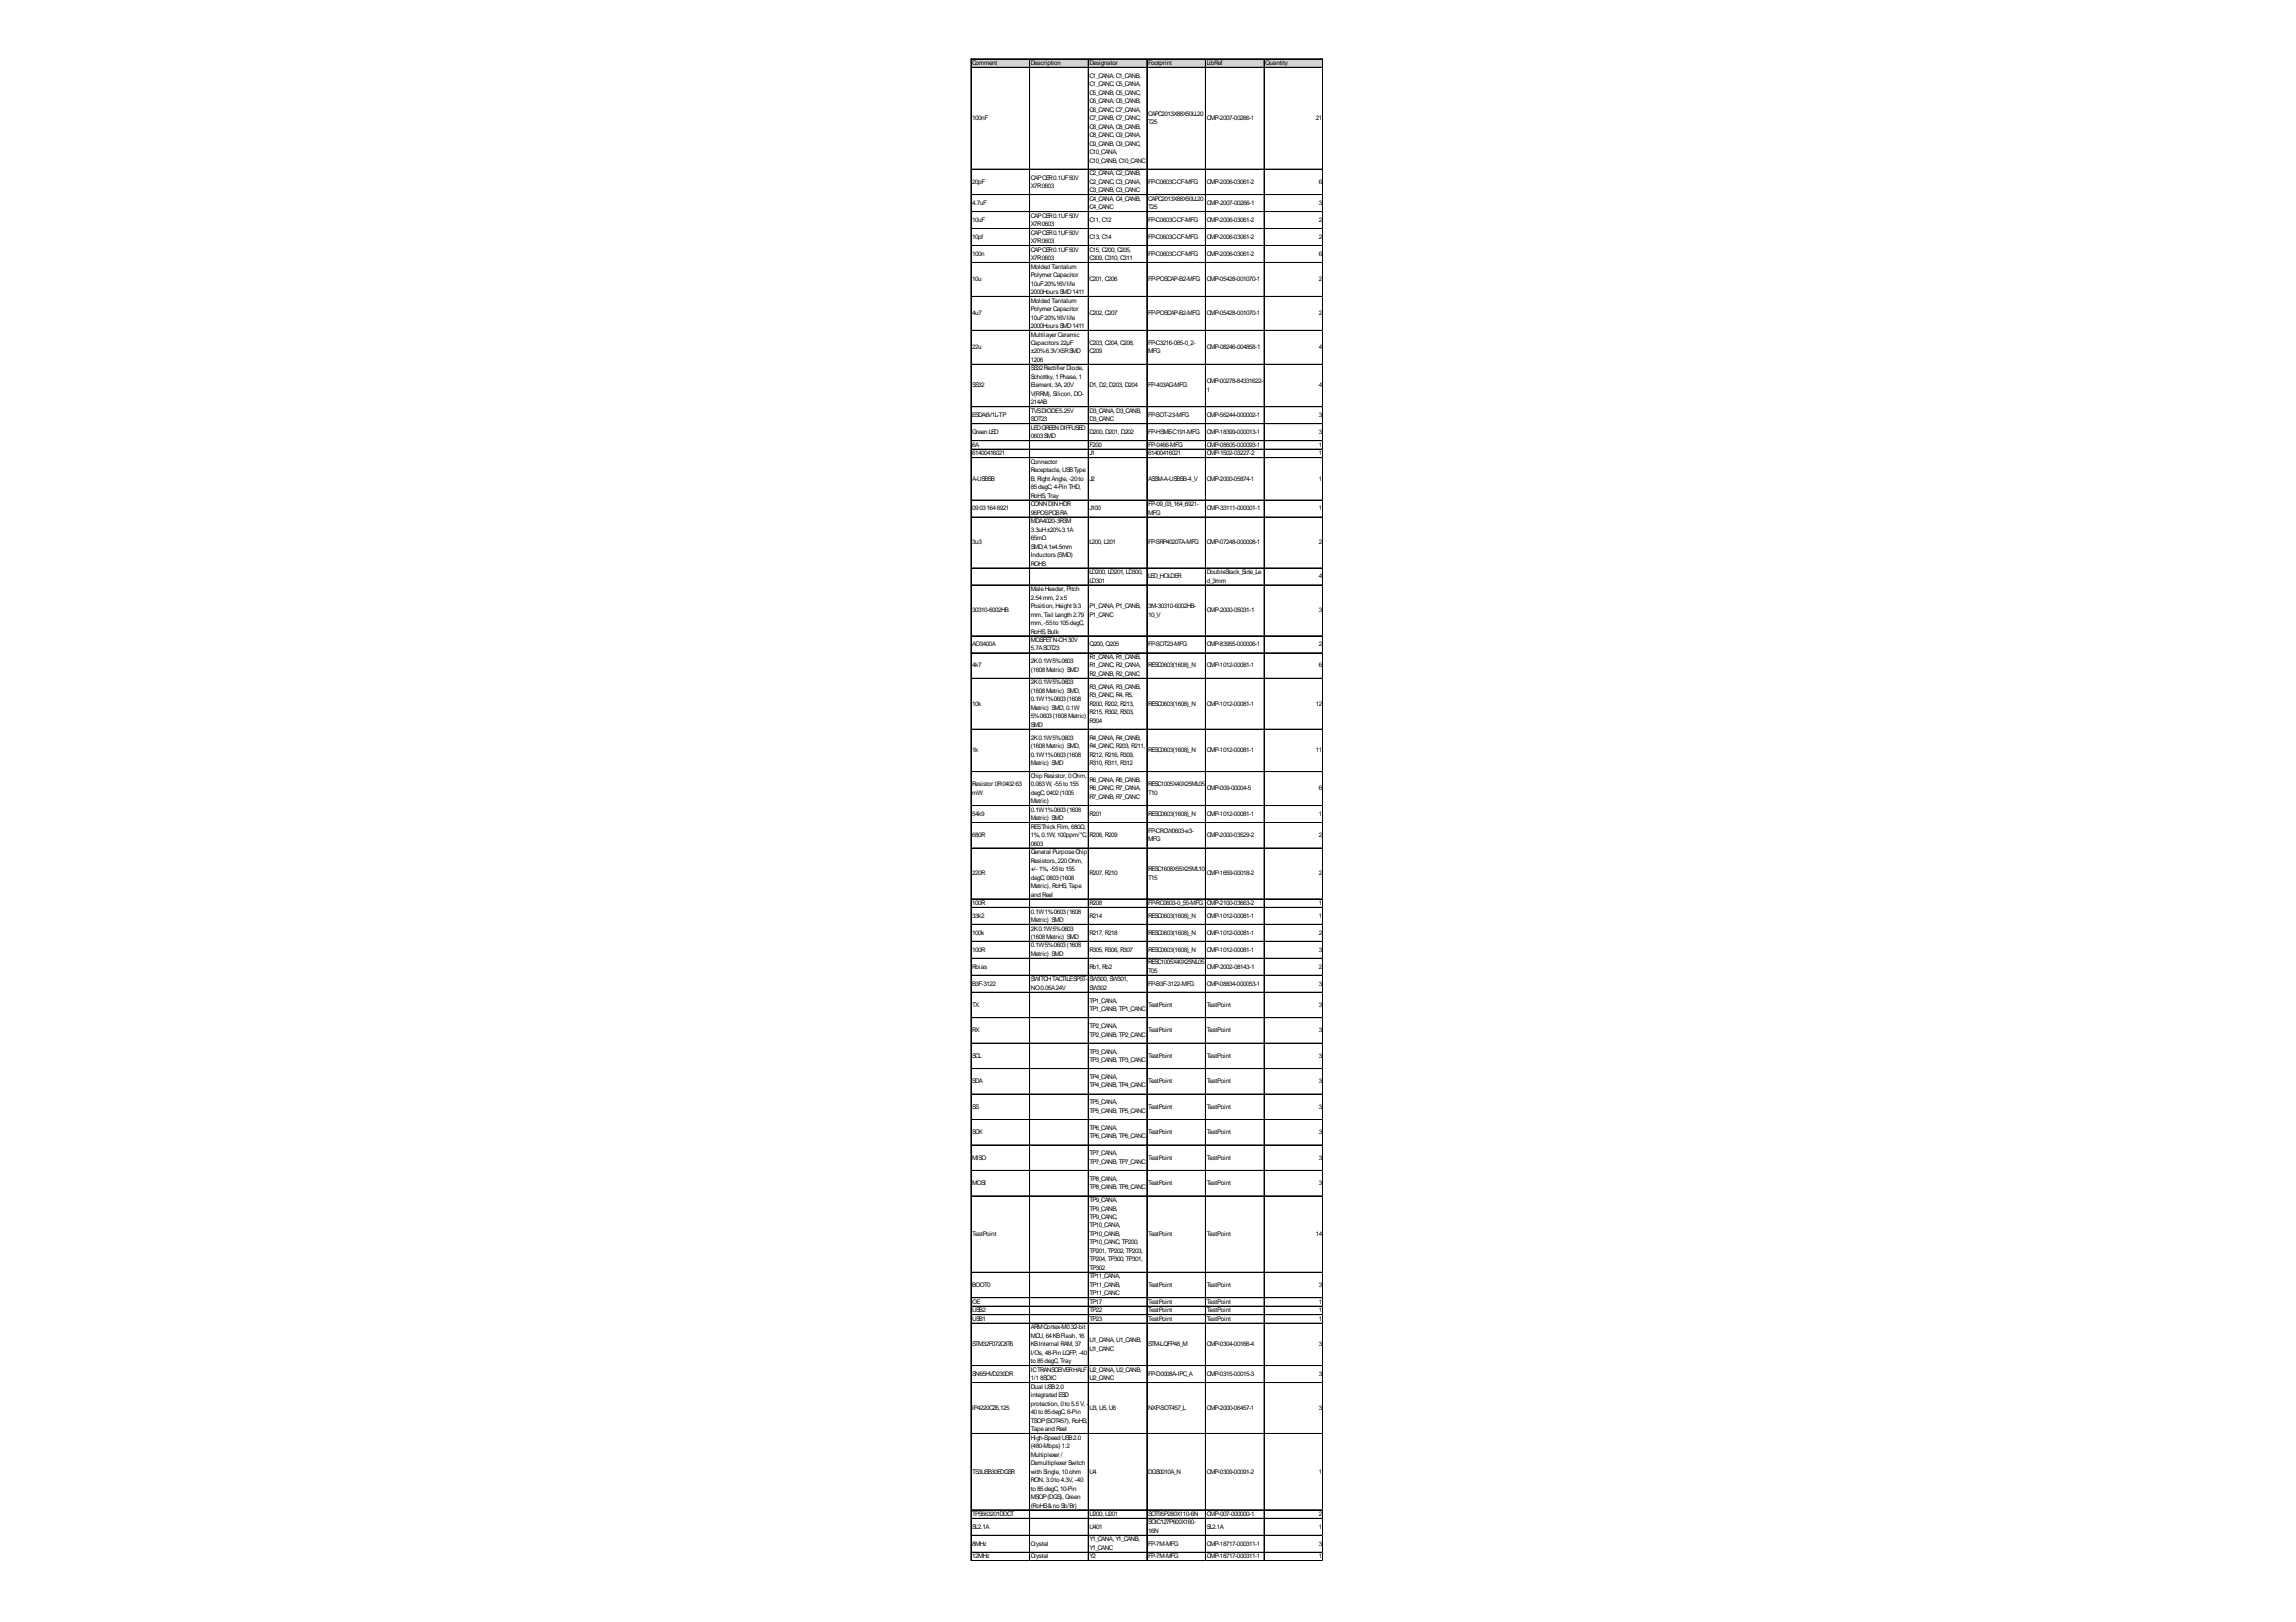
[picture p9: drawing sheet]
<svg xmlns="http://www.w3.org/2000/svg" width="297mm" height="210mm" viewBox="0 0 297 210" stroke-linecap="round" stroke-linejoin="round" font-family="sans-serif">
<defs><g id="words">
<g font-size=".8">
<text x="125.8" y="8.4">Comment</text>
<text x="133.4" y="8.4">Description</text>
<text x="140.9" y="8.4">Designator</text>
<text x="140.9" y="10.1">C1_CANA, C1_CANB,</text>
<text x="140.9" y="11.2">C1_CANC, C5_CANA,</text>
<text x="148.5" y="8.4">Footprint</text>
<text x="156.1" y="8.4">LibRef</text>
<text x="163.7" y="8.4">Quantity</text>
<text x="125.8" y="15.5">100nF</text>
<text x="140.9" y="12.3">C5_CANB, C5_CANC,</text>
<text x="140.9" y="13.4">C6_CANA, C6_CANB,</text>
<text x="140.9" y="14.5">C6_CANC, C7_CANA,</text>
<text x="140.9" y="15.5">C7_CANB, C7_CANC,</text>
<text x="140.9" y="16.6">C8_CANA, C8_CANB,</text>
<text x="140.9" y="17.7">C8_CANC, C9_CANA,</text>
<text x="148.5" y="15">CAPC2013X88X50LL20</text>
<text x="148.5" y="16.1">T25</text>
<text x="156.1" y="15.5">CMP-2007-00266-1</text>
<text x="170.2" y="15.5">21</text>
<text x="125.8" y="23.8">20pF</text>
<text x="133.4" y="23.2">CAPCER0.1UF50V</text>
<text x="140.9" y="18.8">C9_CANB, C9_CANC,</text>
<text x="140.9" y="19.9">C10_CANA,</text>
<text x="140.9" y="21">C10_CANB, C10_CANC</text>
<text x="140.9" y="22.7">C2_CANA, C2_CANB,</text>
<text x="140.9" y="23.8">C2_CANC, C3_CANA,</text>
<text x="148.5" y="23.8">FP-C0603C-CF-MFG</text>
<text x="156.1" y="23.8">CMP-2006-03061-2</text>
<text x="170.6" y="23.8">6</text>
<text x="125.8" y="26.5">4.7uF</text>
<text x="125.8" y="28.7">10uF</text>
<text x="133.4" y="24.3">X7R0603</text>
<text x="133.4" y="28.2">CAPCER0.1UF50V</text>
<text x="133.4" y="29.3">X7R0603</text>
<text x="140.9" y="24.9">C3_CANB, C3_CANC</text>
<text x="140.9" y="26">C4_CANA, C4_CANB,</text>
<text x="140.9" y="27.1">C4_CANC</text>
<text x="140.9" y="28.7">C11, C12</text>
<text x="148.5" y="26">CAPC2013X88X50LL20</text>
<text x="148.5" y="27.1">T25</text>
<text x="148.5" y="28.7">FP-C0603C-CF-MFG</text>
<text x="156.1" y="26.5">CMP-2007-00266-1</text>
<text x="156.1" y="28.7">CMP-2006-03061-2</text>
<text x="170.6" y="26.5">3</text>
<text x="170.6" y="28.7">2</text>
<text x="125.8" y="30.9">10pf</text>
<text x="125.8" y="33.1">100n</text>
<text x="133.4" y="30.4">CAPCER0.1UF50V</text>
<text x="133.4" y="31.5">X7R0603</text>
<text x="133.4" y="32.6">CAPCER0.1UF50V</text>
<text x="133.4" y="33.7">X7R0603</text>
<text x="133.4" y="34.8">Molded Tantalum</text>
<text x="133.4" y="35.9">Polymer Capacitor</text>
<text x="140.9" y="30.9">C13, C14</text>
<text x="140.9" y="32.6">C15, C200, C205,</text>
<text x="140.9" y="33.7">C309, C310, C311</text>
<text x="148.5" y="30.9">FP-C0603C-CF-MFG</text>
<text x="148.5" y="33.1">FP-C0603C-CF-MFG</text>
<text x="156.1" y="30.9">CMP-2006-03061-2</text>
<text x="156.1" y="33.1">CMP-2006-03061-2</text>
<text x="170.6" y="30.9">2</text>
<text x="170.6" y="33.1">6</text>
<text x="125.8" y="36.4">10u</text>
<text x="125.8" y="40.8">4u7</text>
<text x="133.4" y="37">10uF20%16Vlife</text>
<text x="133.4" y="38.1">2000Hours SMD1411</text>
<text x="133.4" y="39.2">Molded Tantalum</text>
<text x="133.4" y="40.3">Polymer Capacitor</text>
<text x="133.4" y="41.4">10uF20%16Vlife</text>
<text x="140.9" y="36.4">C201, C206</text>
<text x="140.9" y="40.8">C202, C207</text>
<text x="148.5" y="36.4">FP-POSCAP-B2-MFG</text>
<text x="148.5" y="40.8">FP-POSCAP-B2-MFG</text>
<text x="156.1" y="36.4">CMP-05428-001070-1</text>
<text x="156.1" y="40.8">CMP-05428-001070-1</text>
<text x="170.6" y="36.4">2</text>
<text x="170.6" y="40.8">2</text>
<text x="125.8" y="45.2">22u</text>
<text x="133.4" y="42.5">2000Hours SMD1411</text>
<text x="133.4" y="43.5">Multilayer Ceramic</text>
<text x="133.4" y="44.6">Capacitors 22μF</text>
<text x="133.4" y="45.7">±20%6.3VX5RSMD</text>
<text x="133.4" y="46.8">1206</text>
<text x="133.4" y="47.9">SS32Rectifier Diode,</text>
<text x="140.9" y="44.6">C203, C204, C208,</text>
<text x="140.9" y="45.7">C209</text>
<text x="148.5" y="44.6">FP-C3216-085-0_2-</text>
<text x="148.5" y="45.7">MFG</text>
<text x="156.1" y="45.2">CMP-08246-004858-1</text>
<text x="170.6" y="45.2">4</text>
<text x="125.8" y="50.1">SS32</text>
<text x="125.8" y="54">ESDA6V1L-TP</text>
<text x="133.4" y="49">Schottky, 1Phase, 1</text>
<text x="133.4" y="50.1">Element, 3A, 20V</text>
<text x="133.4" y="51.2">V(RRM), Silicon, DO-</text>
<text x="133.4" y="52.3">214AB</text>
<text x="133.4" y="53.4">TVSDIODE5.25V</text>
<text x="140.9" y="50.1">D1, D2, D203, D204</text>
<text x="140.9" y="53.4">D3_CANA, D3_CANB,</text>
<text x="148.5" y="50.1">FP-403AG-MFG</text>
<text x="148.5" y="54">FP-SOT-23-MFG</text>
<text x="156.1" y="49.6">CMP-00278-84331622-</text>
<text x="156.1" y="50.7">1</text>
<text x="156.1" y="54">CMP-56244-000002-1</text>
<text x="170.6" y="50.1">4</text>
<text x="170.6" y="54">3</text>
<text x="125.8" y="56.2">Green LED</text>
<text x="125.8" y="57.8">6A</text>
<text x="125.8" y="58.9">61400416021</text>
<text x="133.4" y="54.5">SOT23</text>
<text x="133.4" y="55.6">LEDGREENDIFFUSED</text>
<text x="133.4" y="56.7">0603SMD</text>
<text x="140.9" y="54.5">D3_CANC</text>
<text x="140.9" y="56.2">D200, D201, D202</text>
<text x="140.9" y="57.8">F200</text>
<text x="140.9" y="58.9">J1</text>
<text x="148.5" y="56.2">FP-HSME-C191-MFG</text>
<text x="148.5" y="57.8">FP-0466-MFG</text>
<text x="148.5" y="58.9">61400416021</text>
<text x="156.1" y="56.2">CMP-18399-000013-1</text>
<text x="156.1" y="57.8">CMP-08605-000093-1</text>
<text x="156.1" y="58.9">CMP-1502-03227-2</text>
<text x="170.6" y="56.2">3</text>
<text x="170.6" y="57.8">1</text>
<text x="170.6" y="58.9">1</text>
<text x="125.8" y="62.2">A-USBSB</text>
<text x="133.4" y="60">Connector</text>
<text x="133.4" y="61.1">Receptacle, USBType</text>
<text x="133.4" y="62.2">B, Right Angle, -20to</text>
<text x="133.4" y="63.3">85degC, 4-Pin THD,</text>
<text x="133.4" y="64.4">RoHS, Tray</text>
<text x="133.4" y="65.5">CONNDINHDR</text>
<text x="140.9" y="62.2">J2</text>
<text x="148.5" y="62.2">ASSM-A-USBSB-4_V</text>
<text x="148.5" y="65.5">FP-09_03_164_6921-</text>
<text x="156.1" y="62.2">CMP-2000-05874-1</text>
<text x="170.6" y="62.2">1</text>
<text x="125.8" y="66.1">09031646921</text>
<text x="125.8" y="70.5">3u3</text>
<text x="133.4" y="66.6">96POSPCBRA</text>
<text x="133.4" y="67.7">MDA4020-3R3M</text>
<text x="133.4" y="68.8">3.3uH±20%3.1A</text>
<text x="133.4" y="69.9">65mΩ</text>
<text x="133.4" y="71">SMD,4.1x4.5mm</text>
<text x="140.9" y="66.1">J100</text>
<text x="140.9" y="70.5">L200, L201</text>
<text x="148.5" y="66.6">MFG</text>
<text x="148.5" y="70.5">FP-SRP4020TA-MFG</text>
<text x="156.1" y="66.1">CMP-33111-000001-1</text>
<text x="156.1" y="70.5">CMP-07248-000008-1</text>
<text x="170.6" y="66.1">1</text>
<text x="170.6" y="70.5">2</text>
<text x="133.4" y="72.1">Inductors (SMD)</text>
<text x="133.4" y="73.2">ROHS</text>
<text x="133.4" y="76.5">MaleHeader, Pitch</text>
<text x="133.4" y="77.6">2.54mm, 2x5</text>
<text x="140.9" y="74.3">LD200, LD201, LD300,</text>
<text x="140.9" y="75.4">LD301</text>
<text x="148.5" y="74.8">LED_HOLDER</text>
<text x="156.1" y="74.3">DoubleStack_Side_Le</text>
<text x="156.1" y="75.4">d_3mm</text>
<text x="170.6" y="74.8">4</text>
<text x="125.8" y="79.2">30310-6002HB</text>
<text x="125.8" y="83.6">AO3400A</text>
<text x="133.4" y="78.7">Position, Height 9.3</text>
<text x="133.4" y="79.8">mm, Tail Length 2.79</text>
<text x="133.4" y="80.9">mm, -55to 105degC,</text>
<text x="133.4" y="82">RoHS, Bulk</text>
<text x="133.4" y="83.1">MOSFETN-CH30V</text>
<text x="140.9" y="78.7">P1_CANA, P1_CANB,</text>
<text x="140.9" y="79.8">P1_CANC</text>
<text x="140.9" y="83.6">Q200, Q205</text>
<text x="148.5" y="78.7">3M-30310-6002HB-</text>
<text x="148.5" y="79.8">10_V</text>
<text x="148.5" y="83.6">FP-SOT23-MFG</text>
<text x="156.1" y="79.2">CMP-2000-05031-1</text>
<text x="156.1" y="83.6">CMP-83955-000006-1</text>
<text x="170.6" y="79.2">3</text>
<text x="170.6" y="83.6">2</text>
<text x="125.8" y="86.4">4k7</text>
<text x="133.4" y="84.2">5.7ASOT23</text>
<text x="133.4" y="85.8">2K0.1W5%0603</text>
<text x="133.4" y="86.9">(1608Metric) SMD</text>
<text x="133.4" y="88.6">2K0.1W5%0603</text>
<text x="133.4" y="89.7">(1608Metric) SMD,</text>
<text x="140.9" y="85.3">R1_CANA, R1_CANB,</text>
<text x="140.9" y="86.4">R1_CANC, R2_CANA,</text>
<text x="140.9" y="87.5">R2_CANB, R2_CANC</text>
<text x="140.9" y="89.1">R3_CANA, R3_CANB,</text>
<text x="148.5" y="86.4">RESC0603(1608)_N</text>
<text x="156.1" y="86.4">CMP-1012-00081-1</text>
<text x="170.6" y="86.4">6</text>
<text x="125.8" y="91.3">10k</text>
<text x="133.4" y="90.8">0.1W1%0603(1608</text>
<text x="133.4" y="91.9">Metric) SMD, 0.1W</text>
<text x="133.4" y="93">5%0603(1608Metric)</text>
<text x="133.4" y="94.1">SMD</text>
<text x="133.4" y="95.7">2K0.1W5%0603</text>
<text x="140.9" y="90.2">R3_CANC, R4, R5,</text>
<text x="140.9" y="91.3">R200, R202, R213,</text>
<text x="140.9" y="92.4">R215, R302, R303,</text>
<text x="140.9" y="93.5">R304</text>
<text x="140.9" y="95.7">R4_CANA, R4_CANB,</text>
<text x="148.5" y="91.3">RESC0603(1608)_N</text>
<text x="156.1" y="91.3">CMP-1012-00081-1</text>
<text x="170.2" y="91.3">12</text>
<text x="125.8" y="97.4">1k</text>
<text x="125.8" y="101.7">Resistor 0R040263</text>
<text x="133.4" y="96.8">(1608Metric) SMD,</text>
<text x="133.4" y="97.9">0.1W1%0603(1608</text>
<text x="133.4" y="99">Metric) SMD</text>
<text x="133.4" y="100.7">Chip Resistor, 0Ohm,</text>
<text x="133.4" y="101.7">0.063W, -55to 155</text>
<text x="140.9" y="96.8">R4_CANC, R203, R211,</text>
<text x="140.9" y="97.9">R212, R216, R309,</text>
<text x="140.9" y="99">R310, R311, R312</text>
<text x="140.9" y="101.2">R6_CANA, R6_CANB,</text>
<text x="148.5" y="97.4">RESC0603(1608)_N</text>
<text x="148.5" y="101.7">RESC1005X40X25ML05</text>
<text x="156.1" y="97.4">CMP-1012-00081-1</text>
<text x="170.2" y="97.4">11</text>
<text x="125.8" y="102.8">mW</text>
<text x="125.8" y="105.6">54k9</text>
<text x="133.4" y="102.8">degC, 0402(1005</text>
<text x="133.4" y="103.9">Metric)</text>
<text x="133.4" y="105">0.1W1%0603(1608</text>
<text x="133.4" y="106.1">Metric) SMD</text>
<text x="133.4" y="107.2">RESThickFilm, 680Ω,</text>
<text x="140.9" y="102.3">R6_CANC, R7_CANA,</text>
<text x="140.9" y="103.4">R7_CANB, R7_CANC</text>
<text x="140.9" y="105.6">R201</text>
<text x="148.5" y="102.8">T10</text>
<text x="148.5" y="105.6">RESC0603(1608)_N</text>
<text x="148.5" y="107.8">FP-CRCW0603-e3-</text>
<text x="156.1" y="102.3">CMP-009-00004-5</text>
<text x="156.1" y="105.6">CMP-1012-00081-1</text>
<text x="170.6" y="102.3">6</text>
<text x="170.6" y="105.6">1</text>
<text x="125.8" y="108.3">680R</text>
<text x="125.8" y="113.3">220R</text>
<text x="133.4" y="108.3">1%, 0.1W, 100ppm/°C,</text>
<text x="133.4" y="109.4">0603</text>
<text x="133.4" y="110.5">General PurposeChip</text>
<text x="133.4" y="111.6">Resistors, 220Ohm,</text>
<text x="133.4" y="112.7">+/- 1%, -55to 155</text>
<text x="133.4" y="113.8">degC, 0603(1608</text>
<text x="140.9" y="108.3">R206, R209</text>
<text x="140.9" y="113.3">R207, R210</text>
<text x="148.5" y="108.9">MFG</text>
<text x="148.5" y="112.7">RESC1608X55X25ML10</text>
<text x="148.5" y="113.8">T15</text>
<text x="156.1" y="108.3">CMP-2000-03529-2</text>
<text x="156.1" y="113.3">CMP-1659-00018-2</text>
<text x="170.6" y="108.3">2</text>
<text x="170.6" y="113.3">2</text>
<text x="125.8" y="117.1">100R</text>
<text x="125.8" y="118.8">33k2</text>
<text x="133.4" y="114.9">Metric), RoHS, Tape</text>
<text x="133.4" y="116">and Reel</text>
<text x="133.4" y="118.2">0.1W1%0603(1608</text>
<text x="133.4" y="119.3">Metric) SMD</text>
<text x="140.9" y="117.1">R208</text>
<text x="140.9" y="118.8">R214</text>
<text x="148.5" y="117.1">FP-RC0603-0_55-MFG</text>
<text x="148.5" y="118.8">RESC0603(1608)_N</text>
<text x="156.1" y="117.1">CMP-2100-03663-2</text>
<text x="156.1" y="118.8">CMP-1012-00081-1</text>
<text x="170.6" y="117.1">1</text>
<text x="170.6" y="118.8">1</text>
<text x="125.8" y="121">100k</text>
<text x="125.8" y="123.2">100R</text>
<text x="125.8" y="125.4">Rbias</text>
<text x="133.4" y="120.4">2K0.1W5%0603</text>
<text x="133.4" y="121.5">(1608Metric) SMD</text>
<text x="133.4" y="122.6">0.1W5%0603(1608</text>
<text x="133.4" y="123.7">Metric) SMD</text>
<text x="140.9" y="121">R217, R218</text>
<text x="140.9" y="123.2">R305, R306, R307</text>
<text x="140.9" y="125.4">Rb1, Rb2</text>
<text x="148.5" y="121">RESC0603(1608)_N</text>
<text x="148.5" y="123.2">RESC0603(1608)_N</text>
<text x="148.5" y="124.8">RESC1005X40X25NL05</text>
<text x="148.5" y="125.9">T05</text>
<text x="156.1" y="121">CMP-1012-00081-1</text>
<text x="156.1" y="123.2">CMP-1012-00081-1</text>
<text x="156.1" y="125.4">CMP-2002-08143-1</text>
<text x="170.6" y="121">2</text>
<text x="170.6" y="123.2">3</text>
<text x="170.6" y="125.4">2</text>
<text x="125.8" y="127.6">B3F-3122</text>
<text x="125.8" y="130.3">TX</text>
<text x="133.4" y="127">SWITCHTACTILESPST-</text>
<text x="133.4" y="128.1">NO0.05A24V</text>
<text x="140.9" y="127">SW300, SW301,</text>
<text x="140.9" y="128.1">SW302</text>
<text x="140.9" y="129.8">TP1_CANA,</text>
<text x="140.9" y="130.8">TP1_CANB, TP1_CANC</text>
<text x="148.5" y="127.6">FP-B3F-3122-MFG</text>
<text x="148.5" y="130.3">TestPoint</text>
<text x="156.1" y="127.6">CMP-08834-000053-1</text>
<text x="156.1" y="130.3">TestPoint</text>
<text x="170.6" y="127.6">3</text>
<text x="170.6" y="130.3">3</text>
<text x="125.8" y="133.6">RX</text>
<text x="125.8" y="136.9">SCL</text>
<text x="140.9" y="133">TP2_CANA,</text>
<text x="140.9" y="134.1">TP2_CANB, TP2_CANC</text>
<text x="140.9" y="136.3">TP3_CANA,</text>
<text x="140.9" y="137.4">TP3_CANB, TP3_CANC</text>
<text x="148.5" y="133.6">TestPoint</text>
<text x="148.5" y="136.9">TestPoint</text>
<text x="156.1" y="133.6">TestPoint</text>
<text x="156.1" y="136.9">TestPoint</text>
<text x="170.6" y="133.6">3</text>
<text x="170.6" y="136.9">3</text>
<text x="125.8" y="140.2">SDA</text>
<text x="125.8" y="143.5">SS</text>
<text x="140.9" y="139.6">TP4_CANA,</text>
<text x="140.9" y="140.7">TP4_CANB, TP4_CANC</text>
<text x="140.9" y="142.9">TP5_CANA,</text>
<text x="148.5" y="140.2">TestPoint</text>
<text x="148.5" y="143.5">TestPoint</text>
<text x="156.1" y="140.2">TestPoint</text>
<text x="156.1" y="143.5">TestPoint</text>
<text x="170.6" y="140.2">3</text>
<text x="170.6" y="143.5">3</text>
<text x="125.8" y="146.8">SCK</text>
<text x="140.9" y="144">TP5_CANB, TP5_CANC</text>
<text x="140.9" y="146.2">TP6_CANA,</text>
<text x="140.9" y="147.3">TP6_CANB, TP6_CANC</text>
<text x="140.9" y="149.5">TP7_CANA,</text>
<text x="148.5" y="146.8">TestPoint</text>
<text x="156.1" y="146.8">TestPoint</text>
<text x="170.6" y="146.8">3</text>
<text x="125.8" y="150.1">MISO</text>
<text x="125.8" y="153.4">MOSI</text>
<text x="140.9" y="150.6">TP7_CANB, TP7_CANC</text>
<text x="140.9" y="152.8">TP8_CANA,</text>
<text x="140.9" y="153.9">TP8_CANB, TP8_CANC</text>
<text x="140.9" y="155.6">TP9_CANA,</text>
<text x="148.5" y="150.1">TestPoint</text>
<text x="148.5" y="153.4">TestPoint</text>
<text x="156.1" y="150.1">TestPoint</text>
<text x="156.1" y="153.4">TestPoint</text>
<text x="170.6" y="150.1">3</text>
<text x="170.6" y="153.4">3</text>
<text x="125.8" y="159.9">TestPoint</text>
<text x="140.9" y="156.7">TP9_CANB,</text>
<text x="140.9" y="157.8">TP9_CANC,</text>
<text x="140.9" y="158.9">TP10_CANA,</text>
<text x="140.9" y="159.9">TP10_CANB,</text>
<text x="140.9" y="161">TP10_CANC, TP200,</text>
<text x="148.5" y="159.9">TestPoint</text>
<text x="156.1" y="159.9">TestPoint</text>
<text x="170.2" y="159.9">14</text>
<text x="125.8" y="166.5">BOOT0</text>
<text x="140.9" y="162.1">TP201, TP202, TP203,</text>
<text x="140.9" y="163.2">TP204, TP300, TP301,</text>
<text x="140.9" y="164.3">TP302</text>
<text x="140.9" y="165.4">TP11_CANA,</text>
<text x="140.9" y="166.5">TP11_CANB,</text>
<text x="140.9" y="167.6">TP11_CANC</text>
<text x="148.5" y="166.5">TestPoint</text>
<text x="156.1" y="166.5">TestPoint</text>
<text x="170.6" y="166.5">3</text>
<text x="125.8" y="168.7">OE</text>
<text x="125.8" y="169.8">USB2</text>
<text x="125.8" y="170.9">USB1</text>
<text x="133.4" y="172">ARMCortex-M032-bit</text>
<text x="133.4" y="173.1">MCU, 64KBFlash, 16</text>
<text x="140.9" y="168.7">TP17</text>
<text x="140.9" y="169.8">TP22</text>
<text x="140.9" y="170.9">TP23</text>
<text x="140.9" y="173.7">U1_CANA, U1_CANB,</text>
<text x="148.5" y="168.7">TestPoint</text>
<text x="148.5" y="169.8">TestPoint</text>
<text x="148.5" y="170.9">TestPoint</text>
<text x="156.1" y="168.7">TestPoint</text>
<text x="156.1" y="169.8">TestPoint</text>
<text x="156.1" y="170.9">TestPoint</text>
<text x="170.6" y="168.7">1</text>
<text x="170.6" y="169.8">1</text>
<text x="170.6" y="170.9">1</text>
<text x="125.8" y="174.2">STM32F072C8T6</text>
<text x="125.8" y="178.1">SN65HVD230DR</text>
<text x="133.4" y="174.2">KBInternal RAM, 37</text>
<text x="133.4" y="175.3">I/Os, 48-Pin LQFP, -40</text>
<text x="133.4" y="176.4">to 85degC, Tray</text>
<text x="133.4" y="177.5">ICTRANSCEIVERHALF</text>
<text x="133.4" y="178.6">1/18SOIC</text>
<text x="133.4" y="179.7">Dual USB2.0</text>
<text x="140.9" y="174.8">U1_CANC</text>
<text x="140.9" y="177.5">U2_CANA, U2_CANB,</text>
<text x="140.9" y="178.6">U2_CANC</text>
<text x="148.5" y="174.2">STM-LQFP48_M</text>
<text x="148.5" y="178.1">FP-D0008A-IPC_A</text>
<text x="156.1" y="174.2">CMP-0304-00166-4</text>
<text x="156.1" y="178.1">CMP-0315-00015-3</text>
<text x="170.6" y="174.2">3</text>
<text x="170.6" y="178.1">3</text>
<text x="125.8" y="182.5">IP4220CZ6,125</text>
<text x="133.4" y="180.8">integrated ESD</text>
<text x="133.4" y="181.9">protection, 0to 5.5V, -</text>
<text x="133.4" y="183">40to 85degC, 6-Pin</text>
<text x="133.4" y="184.1">TSOP(SOT457), RoHS,</text>
<text x="133.4" y="185.2">Tapeand Reel</text>
<text x="140.9" y="182.5">U3, U5, U6</text>
<text x="148.5" y="182.5">NXP-SOT457_L</text>
<text x="156.1" y="182.5">CMP-2000-06457-1</text>
<text x="170.6" y="182.5">3</text>
<text x="125.8" y="190.7">TS3USB30EDGSR</text>
<text x="133.4" y="186.3">High-Speed USB2.0</text>
<text x="133.4" y="187.4">(480-Mbps) 1:2</text>
<text x="133.4" y="188.5">Multiplexer /</text>
<text x="133.4" y="189.6">Demultiplexer Switch</text>
<text x="133.4" y="190.7">with Single, 10ohm</text>
<text x="133.4" y="191.8">RON, 3.0to 4.3V, -40</text>
<text x="140.9" y="190.7">U4</text>
<text x="148.5" y="190.7">DGS0010A_N</text>
<text x="156.1" y="190.7">CMP-0309-00091-2</text>
<text x="170.6" y="190.7">1</text>
<text x="125.8" y="196.2">TPS563201DDCT</text>
<text x="125.8" y="197.8">SL2.1A</text>
<text x="133.4" y="192.9">to 85degC, 10-Pin</text>
<text x="133.4" y="194">MSOP(DGS), Green</text>
<text x="133.4" y="195.1">(RoHS&amp;no Sb/Br)</text>
<text x="140.9" y="196.2">U200, U201</text>
<text x="140.9" y="197.8">U401</text>
<text x="148.5" y="196.2">SOT95P280X110-6N</text>
<text x="148.5" y="197.3">SOIC127P600X160-</text>
<text x="156.1" y="196.2">CMP-007-000000-1</text>
<text x="156.1" y="197.8">SL2.1A</text>
<text x="170.6" y="196.2">2</text>
<text x="170.6" y="197.8">1</text>
<text x="125.8" y="200">8MHz</text>
<text x="125.8" y="201.7">12MHz</text>
<text x="133.4" y="200">Crystal</text>
<text x="133.4" y="201.7">Crystal</text>
<text x="140.9" y="199.5">Y1_CANA, Y1_CANB,</text>
<text x="140.9" y="200.6">Y1_CANC</text>
<text x="140.9" y="201.7">Y2</text>
<text x="148.5" y="198.4">16N</text>
<text x="148.5" y="200">FP-7M-MFG</text>
<text x="148.5" y="201.7">FP-7M-MFG</text>
<text x="156.1" y="200">CMP-18717-000311-1</text>
<text x="156.1" y="201.7">CMP-18717-000311-1</text>
<text x="170.6" y="200">3</text>
<text x="170.6" y="201.7">1</text>
</g>
</g></defs>
<path d="M125.6 7.6h45.6v1.2h-45.6z" fill="#d3d3d3"/>
<g fill="none" stroke="#000" stroke-width=".13">
<path d="M125.6 7.6v194.4M125.7 7.6h45.5M125.7 8.7h45.5M133.2 7.7v194.3M140.8 7.7v194.3M148.4 7.7v194.3M155.9 7.7v194.3M156 7.7v194.3M163.5 7.7v194.3M163.6 7.7v194.3M171.1 7.7v194.3M171.2 7.6h-45.5l-.1 194.4h45.6"/>
<path d="M125.7 21.9h45.5M125.7 25.2h45.5M125.7 27.4h45.5M125.7 29.6h45.5M125.7 31.8h45.5M125.7 34h45.5M125.7 38.4h45.5M125.7 42.7h45.5M125.7 42.8h45.5M125.7 47.1h45.5M125.7 52.6h45.5M125.7 52.7h45.5"/>
<path d="M125.7 54.8h45.5M125.7 54.9h45.5M125.7 57h45.5M125.7 57.1h45.5M125.7 58.1h45.5M125.7 58.2h45.5M125.7 59.2h45.5M125.7 64.7h45.5M125.7 66.9h45.5M125.7 73.5h45.5M125.7 75.7h45.5M125.7 82.3h45.5"/>
<path d="M125.7 84.5h45.5M125.7 87.8h45.5M125.7 94.4h45.5M125.7 99.9h45.5M125.7 104.2h45.5M125.7 104.3h45.5M125.7 106.4h45.5M125.7 106.5h45.5M125.7 109.7h45.5M125.7 109.8h45.5M125.7 116.3h45.5M125.7 117.4h45.5"/>
<path d="M125.7 119.6h45.5M125.7 121.8h45.5M125.7 124h45.5M125.7 126.2h45.5M125.7 128.4h45.5M125.7 131.7h45.5M125.7 135h45.5M125.7 138.3h45.5M125.7 141.6h45.5M125.7 144.9h45.5M125.7 148.2h45.5M125.7 151.5h45.5"/>
<path d="M125.7 154.8h45.5M125.7 164.6h45.5M125.7 164.7h45.5M125.7 167.9h45.5M125.7 168h45.5M125.7 169h45.5M125.7 169.1h45.5M125.7 170.1h45.5M125.7 170.2h45.5M125.7 171.2h45.5M125.7 171.3h45.5M125.7 176.7h45.5"/>
<path d="M125.7 178.9h45.5M125.7 185.5h45.5M125.7 195.4h45.5M125.7 196.5h45.5M125.7 198.7h45.5M125.7 200.9h45.5"/>
</g>
<use href="#words"/>
</svg>
